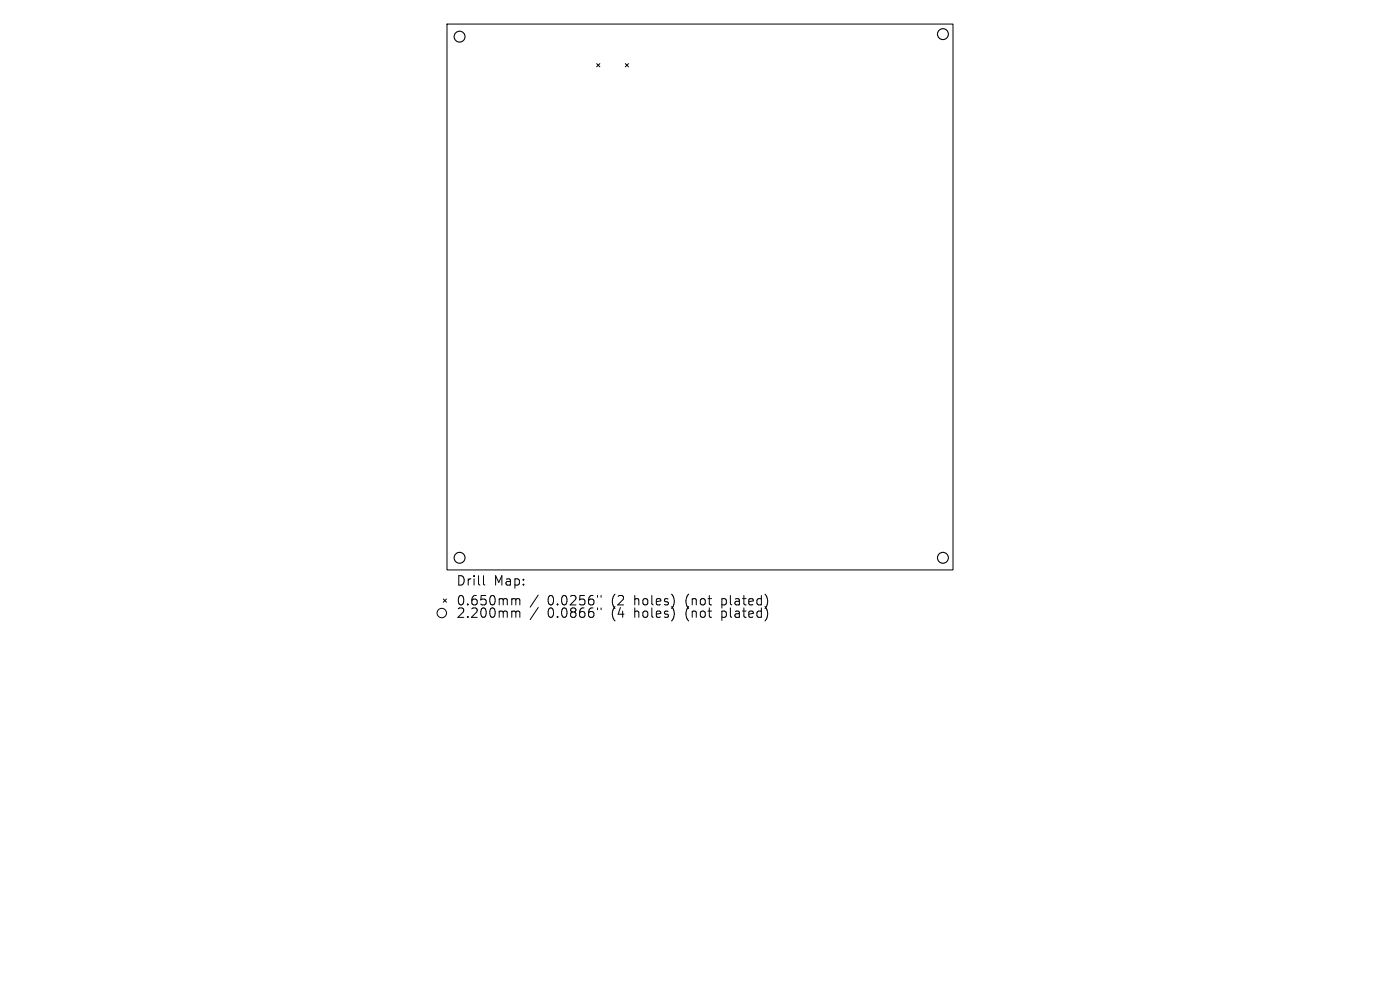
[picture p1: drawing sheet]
<svg xmlns="http://www.w3.org/2000/svg" width="297mm" height="210mm" viewBox="0 0 297 210" stroke-linecap="round" stroke-linejoin="round" font-family="sans-serif">
<defs><g id="words">
<g font-size="2.8">
<text x="96.7" y="124.5">Drill</text>
<text x="104.7" y="124.5">Map:</text>
<text x="96.7" y="128.7">0.650mm</text>
<text x="96.7" y="131.3">2.200mm</text>
<text x="116.2" y="128.7">0.0256&quot;</text>
<text x="116.2" y="131.3">0.0866&quot;</text>
<text x="129.9" y="128.7">(2</text>
<text x="129.9" y="131.3">(4</text>
<text x="134.9" y="128.7">holes)</text>
<text x="134.9" y="131.3">holes)</text>
<text x="145.9" y="128.7">(not</text>
<text x="145.9" y="131.3">(not</text>
<text x="153.7" y="128.7">plated)</text>
<text x="153.7" y="131.3">plated)</text>
</g>
</g></defs>
<g fill="none" stroke="#000" stroke-width=".21">
<path d="M94.8 5.1h107.4v115.8h-107.4zM126.6 13.5l.7 .7M127.3 13.5l-.7 .7M132.7 13.5l.6 .7M133.3 13.5l-.6 .7M94 127.1l.7 .6M94.7 127.1l-.7 .6M102.6 122.1v1.7l.3 .3M108.9 127h.2l.3 .3M108.9 129.6h.2l.3 .3M109.4 127.3l.3-.3 .5 .1 .1 1.2M109.4 127.3v1"/>
<path d="M109.4 129.9v1.1M109.4 129.9l.3-.3 .5 .1 .1 1.3M114.2 126.2l-1.7 2.6M114.2 128.9l-1.7 2.5M126.8 126.3v.4M126.8 129v.3M127.5 126.3v.4M127.5 129v.3"/>
<circle cx="93.7" cy="130" r="1"/>
</g>
<g fill="none" stroke="#000" stroke-width=".23">
<circle cx="97.5" cy="7.8" r="1.16"/>
<circle cx="200" cy="7.2" r="1.16"/>
<circle cx="97.5" cy="118.3" r="1.16"/>
<circle cx="200" cy="118.3" r="1.16"/>
</g>
<use href="#words"/>
</svg>
